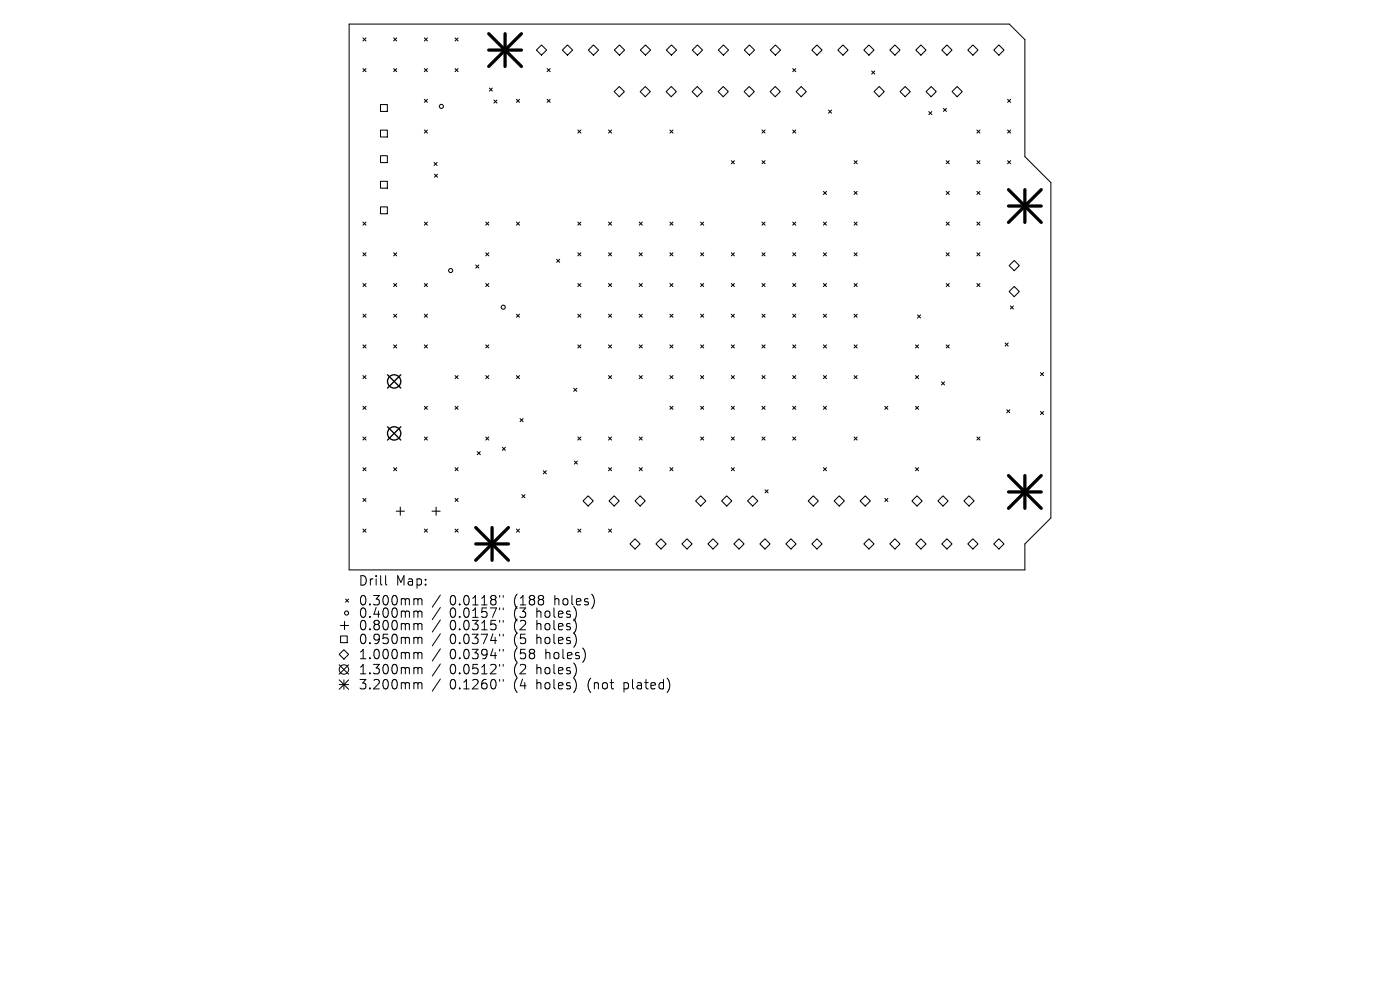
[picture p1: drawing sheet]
<svg xmlns="http://www.w3.org/2000/svg" width="297mm" height="210mm" viewBox="0 0 297 210" stroke-linecap="round" stroke-linejoin="round" font-family="sans-serif">
<defs><g id="words">
<g font-size="2.8">
<text x="76" y="124.5">Drill</text>
<text x="84" y="124.5">Map:</text>
<text x="76" y="128.7">0.300mm</text>
<text x="76" y="131.3">0.400mm</text>
<text x="95.4" y="128.7">0.0118&quot;</text>
<text x="95.4" y="131.3">0.0157&quot;</text>
<text x="109.1" y="128.7">(188</text>
<text x="109.1" y="131.3">(3</text>
<text x="114.1" y="131.3">holes)</text>
<text x="117.9" y="128.7">holes)</text>
<text x="76" y="134">0.800mm</text>
<text x="76" y="136.9">0.950mm</text>
<text x="95.4" y="134">0.0315&quot;</text>
<text x="95.4" y="136.9">0.0374&quot;</text>
<text x="109.1" y="134">(2</text>
<text x="109.1" y="136.9">(5</text>
<text x="114.1" y="134">holes)</text>
<text x="114.1" y="136.9">holes)</text>
<text x="76" y="140.1">1.000mm</text>
<text x="76" y="143.3">1.300mm</text>
<text x="95.4" y="140.1">0.0394&quot;</text>
<text x="95.4" y="143.3">0.0512&quot;</text>
<text x="109.1" y="140.1">(58</text>
<text x="109.1" y="143.3">(2</text>
<text x="114.1" y="143.3">holes)</text>
<text x="116" y="140.1">holes)</text>
<text x="76" y="146.5">3.200mm</text>
<text x="95.4" y="146.5">0.1260&quot;</text>
<text x="109.1" y="146.5">(4</text>
<text x="114.1" y="146.5">holes)</text>
<text x="125.1" y="146.5">(not</text>
<text x="133" y="146.5">plated)</text>
</g>
</g></defs>
<g fill="none" stroke="#000" stroke-width=".22">
<path d="M74.1 5.1h140l3.3 3.3v24.8l5.5 5.5v71.2l-5.5 5.5v5.5h-143.3zM77 8l.6 .7M77 14.6l.6 .6M77.6 8l-.6 .7M77.6 14.6l-.6 .6M83.5 14.6l.7 .6M83.5 8l.7 .7M84.2 8l-.7 .7M84.2 14.6l-.7 .6M90 14.6l.7 .6M90 8l.7 .7M90.7 8l-.7 .7"/>
<path d="M90.7 14.6l-.7 .6M96.5 14.6l.7 .6M96.5 8l.7 .7M97.2 8l-.7 .7M97.2 14.6l-.7 .6M103.8 18.7l.7 .6M104.5 18.7l-.7 .6M113.8 10.6l1.1-1.1 1.1 1.1-1.1 1.1zM116.1 14.6l.6 .6M116.7 14.6l-.6 .6M119.3 10.6l1.1-1.1 1.1 1.1-1.1 1.1zM124.8 10.6l1.1-1.1 1.1 1.1-1.1 1.1z"/>
<path d="M130.3 10.6l1.1-1.1 1.1 1.1-1.1 1.1zM131.4 18.3l1.1 1.1-1.1 1.1-1.1-1.1zM135.8 10.6l1.1-1.1 1.1 1.1-1.1 1.1zM136.9 18.3l1.1 1.1-1.1 1.1-1.1-1.1zM141.4 10.6l1-1.1 1.1 1.1-1.1 1.1zM142.4 18.3l1.1 1.1-1.1 1.1-1.1-1.1zM146.8 19.4l1.1-1.1 1.1 1.1-1.1 1.1zM146.9 10.6l1.1-1.1 1 1.1-1 1.1zM152.4 10.6l1.1-1.1 1.1 1.1-1.1 1.1zM153.4 18.3l1.1 1.1-1.1 1.1-1.1-1.1zM157.9 10.6l1.1-1.1 1.1 1.1-1.1 1.1zM158.9 18.3l1.1 1.1-1.1 1.1-1-1.1z"/>
<path d="M163.4 10.6l1.1-1.1 1.1 1.1-1.1 1.1zM164.5 18.3l1 1.1-1 1.1-1.1-1.1zM168.2 14.6l.6 .6M168.8 14.6l-.6 .6M168.9 19.4l1.1-1.1 1.1 1.1-1.1 1.1zM172.2 10.6l1.1-1.1 1.1 1.1-1.1 1.1zM177.7 10.6l1.1-1.1 1.1 1.1-1.1 1.1zM183.3 10.6l1-1.1 1.1 1.1-1.1 1.1zM184.9 15.1l.7 .6M185.6 15.1l-.7 .6M186.5 18.3l1.1 1.1-1.1 1.1-1.1-1.1zM188.8 10.6l1.1-1.1 1 1.1-1 1.1z"/>
<path d="M190.9 19.4l1.1-1.1 1.1 1.1-1.1 1.1zM194.3 10.6l1.1-1.1 1.1 1.1-1.1 1.1zM197.5 18.3l1.1 1.1-1.1 1.1-1-1.1zM199.8 10.6l1.1-1.1 1.1 1.1-1.1 1.1zM202 19.4l1.1-1.1 1 1.1-1 1.1zM205.3 10.6l1.1-1.1 1.1 1.1-1.1 1.1zM210.8 10.6l1.1-1.1 1.1 1.1-1.1 1.1zM80.7 22.2h1.5v1.4h-1.5zM80.7 27.6h1.5v1.5h-1.5zM80.7 33h1.5v1.5h-1.5zM80.7 38.5h1.5v1.4h-1.5zM90 21.1l.7 .6"/>
<path d="M90 27.6l.7 .6M90.7 21.1l-.7 .6M90.7 27.6l-.7 .6M92.1 34.5l.6 .6M92.2 36.9l.6 .7M92.7 34.5l-.6 .6M92.8 36.9l-.6 .7M104.8 21.2l.6 .7M105.4 21.2l-.6 .7M109.6 21.1l.6 .6M110.2 21.1l-.6 .6M116.1 21.1l.6 .6"/>
<path d="M116.7 21.1l-.6 .6M122.6 27.6l.6 .6M123.2 27.6l-.6 .6M129.1 27.6l.6 .6M129.7 27.6l-.6 .6M142.1 27.6l.7 .6M142.8 27.6l-.7 .6M155.1 34.1l.7 .6M155.8 34.1l-.7 .6M161.7 27.6l.6 .6M161.7 34.1l.6 .6M162.3 27.6l-.6 .6"/>
<path d="M162.3 34.1l-.6 .6M168.2 27.6l.6 .6M168.8 27.6l-.6 .6M175.8 23.4l.6 .6M176.4 23.4l-.6 .6M181.2 34.1l.6 .6M181.8 34.1l-.6 .6M197 23.7l.7 .6M197.7 23.7l-.7 .6M200.1 23l.7 .6M200.7 34.1l.7 .6M200.8 23l-.7 .6"/>
<path d="M201.4 34.1l-.7 .6M207.2 27.6l.7 .6M207.2 34.1l.7 .6M207.9 27.6l-.7 .6M207.9 34.1l-.7 .6M213.8 34.1l.6 .6M213.8 21.1l.6 .6M213.8 27.6l.6 .6M214.4 21.1l-.6 .6M214.4 27.6l-.6 .6M214.4 34.1l-.6 .6M77 47.1l.6 .7"/>
<path d="M77 53.6l.6 .7M77.6 47.1l-.6 .7M77.6 53.6l-.6 .7M80.7 43.9h1.5v1.4h-1.5zM83.5 53.6l.7 .7M84.2 53.6l-.7 .7M90 47.1l.7 .7M90.7 47.1l-.7 .7M100.9 56.2l.7 .7M101.6 56.2l-.7 .7M103 47.1l.7 .7M103 53.6l.7 .7"/>
<path d="M103.7 47.1l-.7 .7M103.7 53.6l-.7 .7M109.6 47.1l.6 .7M110.2 47.1l-.6 .7M118.1 55l.6 .6M118.7 55l-.6 .6M122.6 47.1l.6 .7M122.6 53.6l.6 .7M123.2 47.1l-.6 .7M123.2 53.6l-.6 .7M129.1 53.6l.6 .7M129.1 47.1l.6 .7"/>
<path d="M129.7 47.1l-.6 .7M129.7 53.6l-.6 .7M135.6 47.1l.7 .7M135.6 53.6l.7 .7M136.3 47.1l-.7 .7M136.3 53.6l-.7 .7M142.1 53.6l.7 .7M142.1 47.1l.7 .7M142.8 47.1l-.7 .7M142.8 53.6l-.7 .7M148.6 53.6l.7 .7M148.6 47.1l.7 .7"/>
<path d="M149.3 47.1l-.7 .7M149.3 53.6l-.7 .7M155.1 53.6l.7 .7M155.8 53.6l-.7 .7M161.7 47.1l.6 .7M161.7 53.6l.6 .7M162.3 47.1l-.6 .7M162.3 53.6l-.6 .7M168.2 47.1l.6 .7M168.2 53.6l.6 .7M168.8 53.6l-.6 .7M168.8 47.1l-.6 .7"/>
<path d="M174.7 53.6l.6 .7M174.7 40.6l.6 .7M174.7 47.1l.6 .7M175.3 47.1l-.6 .7M175.3 40.6l-.6 .7M175.3 53.6l-.6 .7M181.2 40.6l.6 .7M181.2 47.1l.6 .7M181.2 53.6l.6 .7M181.8 40.6l-.6 .7M181.8 47.1l-.6 .7M181.8 53.6l-.6 .7"/>
<path d="M200.7 53.6l.7 .7M200.7 40.6l.7 .7M200.7 47.1l.7 .7M201.4 47.1l-.7 .7M201.4 53.6l-.7 .7M201.4 40.6l-.7 .7M207.2 40.6l.7 .7M207.2 47.1l.7 .7M207.2 53.6l.7 .7M207.9 40.6l-.7 .7M207.9 47.1l-.7 .7M207.9 53.6l-.7 .7"/>
<path d="M215.2 55.3l1 1-1 1.1-1.1-1.1zM77 60.1l.6 .7M77 66.6l.6 .7M77 73.2l.6 .6M77 79.7l.6 .6M77.6 60.1l-.6 .7M77.6 66.6l-.6 .7M77.6 73.2l-.6 .6M77.6 79.7l-.6 .6M83.5 60.1l.7 .7M83.5 66.6l.7 .7M83.5 73.2l.7 .6"/>
<path d="M84.2 60.1l-.7 .7M84.2 66.6l-.7 .7M84.2 73.2l-.7 .6M90 60.1l.7 .7M90 66.6l.7 .7M90 73.2l.7 .6M90.7 60.1l-.7 .7M90.7 73.2l-.7 .6M90.7 66.6l-.7 .7M96.5 79.7l.7 .6M97.2 79.7l-.7 .6M103 60.1l.7 .7"/>
<path d="M103 73.2l.7 .6M103 79.7l.7 .6M103.7 60.1l-.7 .7M103.7 73.2l-.7 .6M103.7 79.7l-.7 .6M109.6 66.6l.6 .7M109.6 79.7l.6 .6M110.2 66.6l-.6 .7M110.2 79.7l-.6 .6M122.6 60.1l.6 .7M122.6 66.6l.6 .7M122.6 73.2l.6 .6"/>
<path d="M123.2 60.1l-.6 .7M123.2 66.6l-.6 .7M123.2 73.2l-.6 .6M129.1 60.1l.6 .7M129.1 66.6l.6 .7M129.1 73.2l.6 .6M129.1 79.7l.6 .6M129.7 60.1l-.6 .7M129.7 73.2l-.6 .6M129.7 79.7l-.6 .6M129.7 66.6l-.6 .7M135.6 60.1l.7 .7"/>
<path d="M135.6 66.6l.7 .7M135.6 73.2l.7 .6M135.6 79.7l.7 .6M136.3 66.6l-.7 .7M136.3 73.2l-.7 .6M136.3 60.1l-.7 .7M136.3 79.7l-.7 .6M142.1 60.1l.7 .7M142.1 66.6l.7 .7M142.1 73.2l.7 .6M142.1 79.7l.7 .6M142.8 60.1l-.7 .7"/>
<path d="M142.8 66.6l-.7 .7M142.8 79.7l-.7 .6M142.8 73.2l-.7 .6M148.6 60.1l.7 .7M148.6 66.6l.7 .7M148.6 73.2l.7 .6M148.6 79.7l.7 .6M149.3 60.1l-.7 .7M149.3 73.2l-.7 .6M149.3 66.6l-.7 .7M149.3 79.7l-.7 .6M155.1 66.6l.7 .7"/>
<path d="M155.1 73.2l.7 .6M155.1 60.1l.7 .7M155.1 79.7l.7 .6M155.8 66.6l-.7 .7M155.8 60.1l-.7 .7M155.8 73.2l-.7 .6M155.8 79.7l-.7 .6M161.7 79.7l.6 .6M161.7 60.1l.6 .7M161.7 66.6l.6 .7M161.7 73.2l.6 .6M162.3 60.1l-.6 .7"/>
<path d="M162.3 66.6l-.6 .7M162.3 79.7l-.6 .6M162.3 73.2l-.6 .6M168.2 60.1l.6 .7M168.2 66.6l.6 .7M168.2 73.2l.6 .6M168.2 79.7l.6 .6M168.8 60.1l-.6 .7M168.8 73.2l-.6 .6M168.8 66.6l-.6 .7M168.8 79.7l-.6 .6M174.7 60.1l.6 .7"/>
<path d="M174.7 66.6l.6 .7M174.7 73.2l.6 .6M174.7 79.7l.6 .6M175.3 66.6l-.6 .7M175.3 60.1l-.6 .7M175.3 73.2l-.6 .6M175.3 79.7l-.6 .6M181.2 66.6l.6 .7M181.2 73.2l.6 .6M181.2 79.7l.6 .6M181.2 60.1l.6 .7M181.8 66.6l-.6 .7"/>
<path d="M181.8 73.2l-.6 .6M181.8 79.7l-.6 .6M181.8 60.1l-.6 .7M194.2 73.2l.7 .6M194.2 79.7l.7 .6M194.6 66.8l.7 .7M194.9 79.7l-.7 .6M194.9 73.2l-.7 .6M195.3 66.8l-.7 .7M200.7 60.1l.7 .7M200.7 73.2l.7 .6M201.4 60.1l-.7 .7"/>
<path d="M201.4 73.2l-.7 .6M207.2 60.1l.7 .7M207.9 60.1l-.7 .7M213.2 72.8l.7 .6M213.9 72.8l-.7 .6M214.3 64.9l.7 .7M215 64.9l-.7 .7M215.2 60.8l1 1.1-1 1-1.1-1zM220.7 79l.7 .7M221.4 79l-.7 .7M77 86.2l.6 .6M77 92.7l.6 .6"/>
<path d="M77 99.2l.6 .7M77.6 86.2l-.6 .6M77.6 92.7l-.6 .6M77.6 99.2l-.6 .7M83.5 99.2l.7 .7M84.2 99.2l-.7 .7M90 86.2l.7 .6M90 92.7l.7 .6M90.7 86.2l-.7 .6M90.7 92.7l-.7 .6M96.5 86.2l.7 .6M96.5 99.2l.7 .7"/>
<path d="M97.2 86.2l-.7 .6M97.2 99.2l-.7 .7M101.3 95.8l.6 .7M101.9 95.8l-.6 .7M103 92.7l.7 .6M103.7 92.7l-.7 .6M106.6 94.9l.6 .6M107.2 94.9l-.6 .6M110.3 88.8l.7 .6M111 88.8l-.7 .6M115.3 99.9l.6 .6M115.9 99.9l-.6 .6"/>
<path d="M121.7 82.4l.7 .6M121.8 97.8l.7 .7M122.4 82.4l-.7 .6M122.5 97.8l-.7 .7M122.6 92.7l.6 .6M123.2 92.7l-.6 .6M129.1 99.2l.6 .7M129.1 92.7l.6 .6M129.7 92.7l-.6 .6M129.7 99.2l-.6 .7M135.6 99.2l.7 .7M135.6 92.7l.7 .6"/>
<path d="M136.3 99.2l-.7 .7M136.3 92.7l-.7 .6M142.1 99.2l.7 .7M142.1 86.2l.7 .6M142.8 86.2l-.7 .6M142.8 99.2l-.7 .7M148.6 86.2l.7 .6M148.6 92.7l.7 .6M149.3 92.7l-.7 .6M149.3 86.2l-.7 .6M155.1 86.2l.7 .6M155.1 92.7l.7 .6"/>
<path d="M155.1 99.2l.7 .7M155.8 86.2l-.7 .6M155.8 92.7l-.7 .6M155.8 99.2l-.7 .7M161.7 86.2l.6 .6M161.7 92.7l.6 .6M162.3 86.2l-.6 .6M162.3 92.7l-.6 .6M168.2 86.2l.6 .6M168.2 92.7l.6 .6M168.8 86.2l-.6 .6M168.8 92.7l-.6 .6"/>
<path d="M174.7 86.2l.6 .6M174.7 99.2l.6 .7M175.3 86.2l-.6 .6M175.3 99.2l-.6 .7M181.2 92.7l.6 .6M181.8 92.7l-.6 .6M187.7 86.2l.7 .6M188.4 86.2l-.7 .6M194.2 86.2l.7 .6M194.2 99.2l.7 .7M194.9 99.2l-.7 .7M194.9 86.2l-.7 .6"/>
<path d="M199.7 81l.7 .7M200.4 81l-.7 .7M207.2 92.7l.7 .6M207.9 92.7l-.7 .6M213.6 86.9l.6 .7M214.2 86.9l-.6 .7M220.7 87.3l.7 .6M221.4 87.3l-.7 .6M77 105.7l.6 .7M77 112.2l.6 .7M77.6 105.7l-.6 .7M77.6 112.2l-.6 .7"/>
<path d="M84.1 108.4h1.7M84.9 107.6v1.7M90 112.2l.7 .7M90.7 112.2l-.7 .7M91.6 108.4h1.8M92.5 107.6v1.7M96.5 105.7l.7 .7M96.5 112.2l.7 .7M97.2 105.7l-.7 .7M97.2 112.2l-.7 .7M109.6 112.2l.6 .7M110.2 112.2l-.6 .7"/>
<path d="M110.7 104.9l.7 .7M111.4 104.9l-.7 .7M122.6 112.2l.6 .7M123.2 112.2l-.6 .7M123.7 106.3l1.1-1.1 1.1 1.1-1.1 1.1zM129.1 112.2l.6 .7M129.2 106.3l1.1-1.1 1.1 1.1-1.1 1.1zM129.7 112.2l-.6 .7M133.6 115.4l1.1-1.1 1.1 1.1-1.1 1.1zM134.7 106.3l1.1-1.1 1.1 1.1-1.1 1.1zM140.2 114.3l1.1 1.1-1.1 1.1-1.1-1.1zM144.7 115.4l1-1.1 1.1 1.1-1.1 1.1z"/>
<path d="M147.6 106.3l1.1-1.1 1 1.1-1 1.1zM151.3 114.3l1 1.1-1 1.1-1.1-1.1zM153.1 106.3l1.1-1.1 1.1 1.1-1.1 1.1zM155.7 115.4l1.1-1.1 1.1 1.1-1.1 1.1zM158.6 106.3l1.1-1.1 1.1 1.1-1.1 1.1zM161.2 115.4l1.1-1.1 1.1 1.1-1.1 1.1zM162.3 103.9l.6 .7M162.9 103.9l-.6 .7M166.7 115.4l1.1-1.1 1.1 1.1-1.1 1.1zM171.4 106.3l1.1-1.1 1.1 1.1-1.1 1.1zM173.3 114.3l1.1 1.1-1.1 1.1-1.1-1.1zM178 105.2l1.1 1.1-1.1 1.1-1-1.1z"/>
<path d="M182.5 106.3l1.1-1.1 1 1.1-1 1.1zM184.3 114.3l1.1 1.1-1.1 1.1-1-1.1zM187.7 105.7l.7 .7M188.4 105.7l-.7 .7M189.9 114.3l1 1.1-1 1.1-1.1-1.1zM194.5 105.2l1.1 1.1-1.1 1.1-1-1.1zM195.4 114.3l1.1 1.1-1.1 1.1-1.1-1.1zM200.1 105.2l1 1.1-1 1.1-1.1-1.1zM200.9 114.3l1.1 1.1-1.1 1.1-1.1-1.1zM205.6 105.2l1.1 1.1-1.1 1.1-1.1-1.1zM206.4 114.3l1.1 1.1-1.1 1.1-1.1-1.1zM211.9 114.3l1.1 1.1-1.1 1.1-1.1-1.1z"/>
<path d="M72.2 132.7h1.8M72.3 134.9h1.4v1.4h-1.4zM73 137.8l1 1-1 1-1-1zM73.1 131.8v1.8M73.3 127.1l.7 .6M74 127.1l-.7 .6M72 141l2 2M72 144.2l2 2M72 145.2h2M73 144.2v2M74 141l-2 2M74 144.2l-2 2"/>
<circle cx="93.6" cy="22.6" r=".43"/>
<circle cx="95.6" cy="57.4" r=".43"/>
<circle cx="106.8" cy="65.2" r=".43"/>
<circle cx="73.5" cy="130" r=".43"/>
<circle cx="73" cy="142" r="1"/>
</g>
<g fill="none" stroke="#000" stroke-width=".28">
<path d="M82.2 79.5l2.8 2.8M85 79.5l-2.8 2.8M82.2 90.5l2.8 2.8M85 90.5l-2.8 2.8"/>
<circle cx="83.6" cy="91.9" r="1.41"/>
<circle cx="83.6" cy="80.9" r="1.41"/>
</g>
<g fill="none" stroke="#000" stroke-width=".69">
<path d="M103.7 7.1l6.9 7M103.7 10.6h6.9M107.1 7.1v7M110.6 7.1l-6.9 7M213.9 40.2l7 7M213.9 43.7h7M217.4 40.2v7M220.9 40.2l-7 7M100.9 111.9l7 7M100.9 115.4h7M104.4 111.9v7M107.9 111.9l-7 7"/>
<path d="M213.9 100.9l7 6.9M213.9 104.4h7M217.4 100.9v6.9M220.9 100.9l-7 6.9"/>
</g>
<g fill="none" stroke="#000" stroke-width=".21">
<path d="M81.8 122.1v1.7l.3 .3M88.1 127l.5 .1 .1 .2M88.1 129.6h.3l.3 .3M88.1 132.3h.3l.3 .3M88.1 135.2h.3l.3 .3M88.1 138.4l.5 .1 .1 .2M88.7 127.3l.2-.3 .5 .1 .1 1.2M88.7 127.3v1M88.7 129.9v1.1M88.7 132.6v1M88.7 135.5v1M88.7 138.7v1"/>
<path d="M88.7 129.9l.2-.3 .5 .1 .1 1.3M88.7 132.6l.2-.3 .5 .1 .1 1.2M88.7 135.5l.2-.3 .5 .1 .1 1.2M88.7 138.7l.2-.3 .5 .1 .1 1.2M93.4 126.2l-1.7 2.6M93.4 128.9l-1.7 2.5M93.4 131.5l-1.7 2.6M93.4 134.4l-1.7 2.6M93.4 137.6l-1.7 2.6M106 126.3v.4M106 129v.3M106 131.6v.4"/>
<path d="M106 134.5v.4M106 137.7v.4M106.8 126.3v.4M106.8 129v.3M106.8 131.6v.4M106.8 134.5v.4M106.8 137.7v.4M88.1 141.6h.3l.3 .3M88.1 144.8l.5 .1 .1 .2M88.7 141.9v1M88.7 145.1v1M88.7 141.9l.2-.3 .5 .1 .1 1.2"/>
<path d="M88.7 145.1l.2-.3 .5 .1 .1 1.2M93.4 140.8l-1.7 2.6M93.4 144l-1.7 2.6M106 140.9v.4M106 144.1v.4M106.8 140.9v.4M106.8 144.1v.4"/>
</g>
<use href="#words"/>
</svg>
